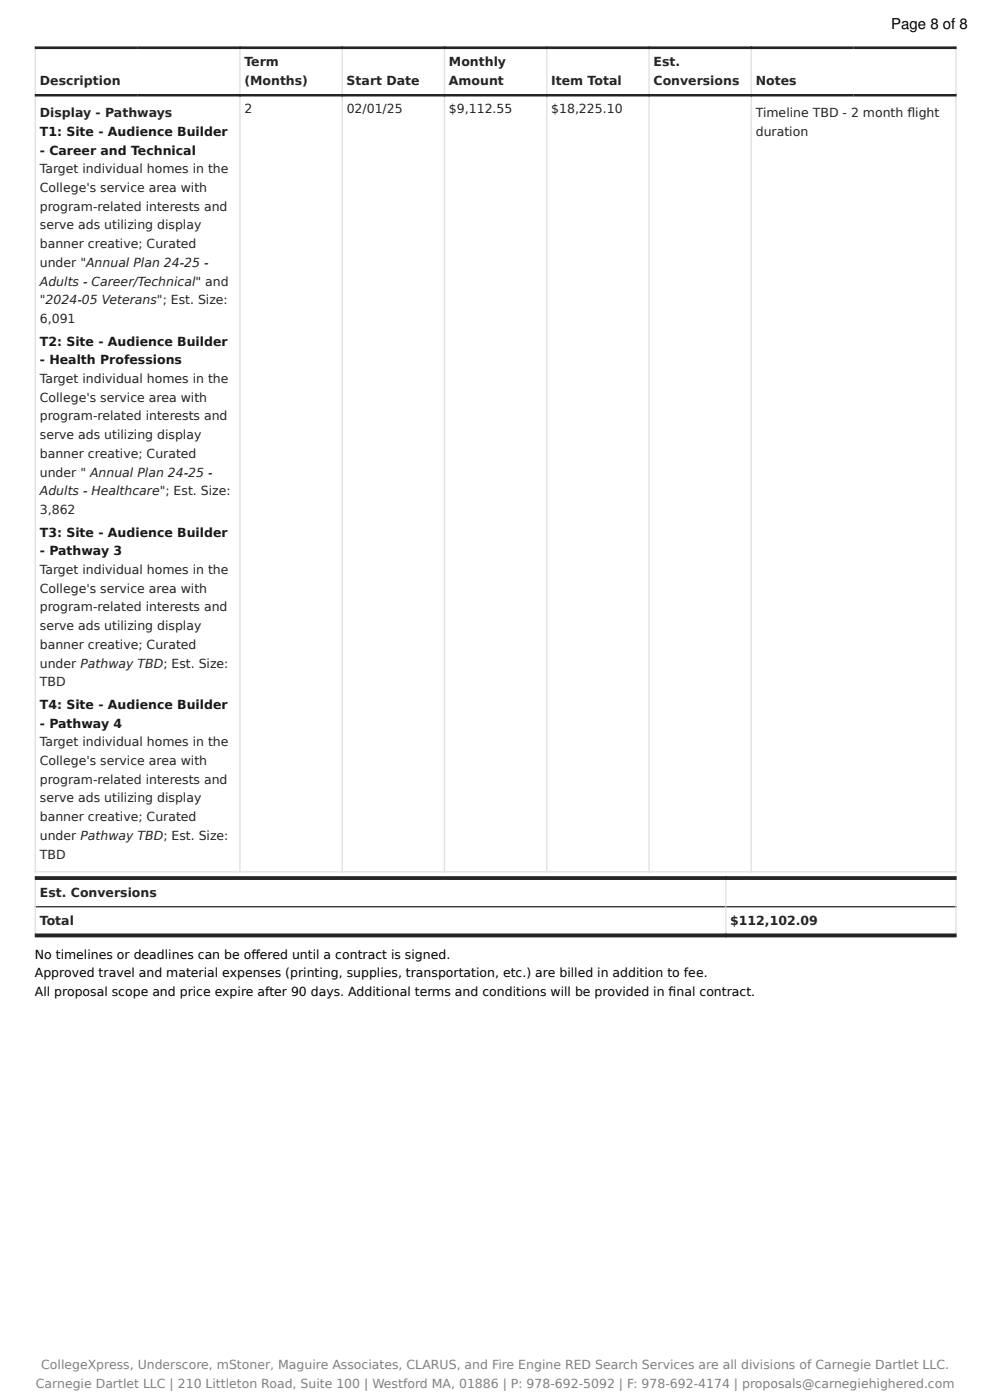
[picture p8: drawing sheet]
<svg xmlns="http://www.w3.org/2000/svg" width="210mm" height="297mm" viewBox="0 0 210 297" stroke-linecap="round" stroke-linejoin="round" font-family="sans-serif">
<defs><g id="words">
<text font-size="3.2" x="188.8" y="6.1">Page 8 of 8</text>
<g font-size="2.6" fill="#212529">
<text x="51.8" y="14.1">Term</text>
<text x="95.1" y="14.1">Monthly</text>
<text x="138.4" y="14.1">Est.</text>
<text x="8.4" y="18.1">Description</text>
<text x="51.8" y="18.1">(Months)</text>
<text x="73.4" y="18.1">Start Date</text>
<text x="95.1" y="18.1">Amount</text>
<text x="116.7" y="18.1">Item Total</text>
<text x="138.4" y="18.1">Conversions</text>
<text x="160.1" y="18.1">Notes</text>
<text x="8.4" y="24.8">Display - Pathways</text>
<text x="51.8" y="24">2</text>
<text x="73.4" y="24">02/01/25</text>
<text x="95.1" y="24">$9,112.55</text>
<text x="116.8" y="24">$18,225.10</text>
<text x="160.1" y="24.8">Timeline TBD - 2 month fl ight</text>
<text x="160.1" y="28.8">duration</text>
<text x="8.4" y="36.7">Target individual homes in the</text>
<text x="8.4" y="40.7">College's service area with</text>
<text x="8.4" y="44.6">program-related interests and</text>
<text x="8.4" y="48.6">serve ads utilizing display</text>
<text x="8.4" y="52.6">banner creative; Curated</text>
<text x="8.4" y="56.6">under &quot;Annual Plan 24-25 -</text>
<text x="8.4" y="60.5">Adults - Career/Technical&quot; and</text>
<text x="8.4" y="64.5">&quot;2024-05 Veterans&quot;; Est. Size:</text>
<text x="8.4" y="68.5">6,091</text>
<text x="8.4" y="81.2">Target individual homes in the</text>
<text x="8.4" y="85.1">College's service area with</text>
<text x="8.4" y="89.1">program-related interests and</text>
<text x="8.4" y="93.1">serve ads utilizing display</text>
<text x="8.4" y="97">banner creative; Curated</text>
<text x="8.4" y="101">under &quot; Annual Plan 24-25 -</text>
<text x="8.4" y="105">Adults - Healthcare&quot;; Est. Size:</text>
<text x="8.4" y="108.9">3,862</text>
<text x="8.4" y="121.6">Target individual homes in the</text>
<text x="8.4" y="125.6">College's service area with</text>
<text x="8.4" y="129.6">program-related interests and</text>
<text x="8.4" y="133.5">serve ads utilizing display</text>
<text x="8.4" y="137.5">banner creative; Curated</text>
<text x="8.4" y="141.5">under Pathway TBD; Est. Size:</text>
<text x="8.4" y="145.5">TBD</text>
<text x="8.4" y="158.2">Target individual homes in the</text>
<text x="8.4" y="162.1">College's service area with</text>
<text x="8.4" y="166.1">program-related interests and</text>
<text x="8.4" y="170.1">serve ads utilizing display</text>
<text x="8.4" y="174">banner creative; Curated</text>
<text x="8.4" y="178">under Pathway TBD; Est. Size:</text>
<text x="8.4" y="182">TBD</text>
<text x="8.4" y="190.2">Est. Conversions</text>
<text x="8.4" y="196">Total</text>
<text x="154.7" y="196">$112,102.09</text>
</g>
<g font-size="2.6" fill="#181818">
<text x="8.4" y="28.8">T1: Site - Audience Builder</text>
<text x="8.4" y="32.7">- Career and Technical</text>
<text x="8.4" y="73.2">T2: Site - Audience Builder</text>
<text x="8.4" y="77.2">- Health Professions</text>
<text x="8.4" y="113.7">T3: Site - Audience Builder</text>
<text x="8.4" y="117.7">- Pathway 3</text>
<text x="8.4" y="150.2">T4: Site - Audience Builder</text>
<text x="8.4" y="154.2">- Pathway 4</text>
</g>
<g font-size="2.6">
<text x="7.4" y="203.1">No timelines or deadlines can be off ered until a contract is signed.</text>
<text x="7.4" y="207.1">Approved travel and material expenses (printing, supplies, transportation, etc.) are billed in addition to fee.</text>
<text x="7.4" y="211.1">All proposal scope and price expire after 90 days. Additional terms and conditions will be provided in fi nal contract.</text>
</g>
<g font-size="2.6" fill="#808080">
<text x="8.7" y="290.1">CollegeXpress, Underscore, mStoner, Maguire Associates, CLARUS, and Fire Engine RED Search Services are all divisions of Carnegie Dartlet LLC.</text>
<text x="7.6" y="294.1">Carnegie Dartlet LLC | 210 Littleton Road, Suite 100 | Westford MA, 01886 | P: 978-692-5092 | F: 978-692-4174 | proposals@carnegiehighered.com</text>
</g>
</g></defs>
<g fill="#dee2e6">
<path d="M7.4 9.9v10.6zM7.4 9.9v10.6h.2v-10.6z" fill-rule="evenodd"/>
<path d="M50.7 9.9v10.6zM50.7 9.9v10.6h.3v-10.6z" fill-rule="evenodd"/>
<path d="M72.4 9.9v10.6zM72.4 9.9v10.6h.2v-10.6z" fill-rule="evenodd"/>
<path d="M94 9.9v10.6zM94 9.9v10.6h.3v-10.6z" fill-rule="evenodd"/>
<path d="M115.7 9.9v10.6zM115.7 9.9v10.6h.3v-10.6z" fill-rule="evenodd"/>
<path d="M137.4 9.9v10.6zM137.4 9.9v10.6h.2v-10.6z" fill-rule="evenodd"/>
<path d="M159 9.9v10.6zM159 9.9v10.6h.3v-10.6z" fill-rule="evenodd"/>
<path d="M202.4 9.9v10.6zM202.4 9.9v10.6h.2v-10.6z" fill-rule="evenodd"/>
<path d="M7.4 19.9v165zM7.4 19.9v165h.2v-165z" fill-rule="evenodd"/>
<path d="M7.4 184.6h21.8zM7.4 184.6v.3h21.8v-.3z" fill-rule="evenodd"/>
<path d="M50.7 19.9v165zM50.7 19.9v165h.3v-165z" fill-rule="evenodd"/>
<path d="M29.2 184.6h21.8zM29.2 184.6v.3h21.8v-.3z" fill-rule="evenodd"/>
<path d="M72.4 19.9v165zM72.4 19.9v165h.2v-165z" fill-rule="evenodd"/>
<path d="M50.7 184.6h21.9zM50.7 184.6v.3h21.9v-.3z" fill-rule="evenodd"/>
<path d="M94 19.9v165zM94 19.9v165h.3v-165z" fill-rule="evenodd"/>
<path d="M72.4 184.6h21.9zM72.4 184.6v.3h21.9v-.3z" fill-rule="evenodd"/>
<path d="M115.7 19.9v165zM115.7 19.9v165h.3v-165z" fill-rule="evenodd"/>
<path d="M94 184.6h22zM94 184.6v.3h22v-.3z" fill-rule="evenodd"/>
<path d="M137.4 19.9v165zM137.4 19.9v165h.2v-165z" fill-rule="evenodd"/>
<path d="M115.7 184.6h21.9zM115.7 184.6v.3h21.9v-.3z" fill-rule="evenodd"/>
<path d="M159 19.9v165zM159 19.9v165h.3v-165z" fill-rule="evenodd"/>
<path d="M137.4 184.6h21.9zM137.4 184.6v.3h21.9v-.3z" fill-rule="evenodd"/>
<path d="M159 184.6h21.8zM159 184.6v.3h21.8v-.3z" fill-rule="evenodd"/>
<path d="M202.4 19.9v165zM202.4 19.9v165h.2v-165z" fill-rule="evenodd"/>
<path d="M180.8 184.6h21.8zM180.8 184.6v.3h21.8v-.3z" fill-rule="evenodd"/>
</g>
<g fill="#212529">
<path d="M7.4 9.9h21.8zM7.4 9.9v.5h21.8v-.5z" fill-rule="evenodd"/>
<path d="M29.2 9.9h21.8zM29.2 9.9v.5h21.8v-.5z" fill-rule="evenodd"/>
<path d="M50.7 9.9h21.9zM50.7 9.9v.5h21.9v-.5z" fill-rule="evenodd"/>
<path d="M72.4 9.9h21.9zM72.4 9.9v.5h21.9v-.5z" fill-rule="evenodd"/>
<path d="M94 9.9h22zM94 9.9v.5h22v-.5z" fill-rule="evenodd"/>
<path d="M115.7 9.9h21.9zM115.7 9.9v.5h21.9v-.5z" fill-rule="evenodd"/>
<path d="M137.4 9.9h21.9zM137.4 9.9v.5h21.9v-.5z" fill-rule="evenodd"/>
<path d="M159 9.9h21.8zM159 9.9v.5h21.8v-.5z" fill-rule="evenodd"/>
<path d="M180.8 9.9h21.8zM180.8 9.9v.5h21.8v-.5z" fill-rule="evenodd"/>
<path d="M7.4 19.9h21.8zM7.4 19.9v.6h21.8v-.6z" fill-rule="evenodd"/>
<path d="M29.2 19.9h21.8zM29.2 19.9v.6h21.8v-.6z" fill-rule="evenodd"/>
<path d="M50.7 19.9h21.9zM50.7 19.9v.6h21.9v-.6z" fill-rule="evenodd"/>
<path d="M72.4 19.9h21.9zM72.4 19.9v.6h21.9v-.6z" fill-rule="evenodd"/>
<path d="M94 19.9h22zM94 19.9v.6h22v-.6z" fill-rule="evenodd"/>
<path d="M115.7 19.9h21.9zM115.7 19.9v.6h21.9v-.6z" fill-rule="evenodd"/>
<path d="M137.4 19.9h21.9zM137.4 19.9v.6h21.9v-.6z" fill-rule="evenodd"/>
<path d="M159 19.9h21.8zM159 19.9v.6h21.8v-.6z" fill-rule="evenodd"/>
<path d="M180.8 19.9h21.8zM180.8 19.9v.6h21.8v-.6z" fill-rule="evenodd"/>
</g>
<g fill="#dee2e6">
<path d="M7.4 185.7v6.6zM7.4 185.7v6.6h.2v-6.6z" fill-rule="evenodd"/>
<path d="M153.6 185.7v6.6zM153.6 185.7v6.6h.3v-6.6z" fill-rule="evenodd"/>
</g>
<path d="M7.4 192h146.5zM7.4 192v.3h146.5v-.3z" fill-rule="evenodd" fill="#212529"/>
<path d="M202.4 185.7v6.6zM202.4 185.7v6.6h.2v-6.6z" fill-rule="evenodd" fill="#dee2e6"/>
<path d="M153.6 192h49zM153.6 192v.3h49v-.3z" fill-rule="evenodd" fill="#212529"/>
<g fill="#dee2e6">
<path d="M7.4 192v6.6zM7.4 192v6.6h.2v-6.6z" fill-rule="evenodd"/>
<path d="M153.6 192v6.6zM153.6 192v6.6h.3v-6.6z" fill-rule="evenodd"/>
<path d="M202.4 192v6.6zM202.4 192v6.6h.2v-6.6z" fill-rule="evenodd"/>
</g>
<g fill="#212529">
<path d="M7.4 185.7h146.5zM7.4 185.7v.8h146.5v-.8z" fill-rule="evenodd"/>
<path d="M153.6 185.7h49zM153.6 185.7v.8h49v-.8z" fill-rule="evenodd"/>
<path d="M7.4 197.9h146.5zM7.4 197.9v.7h146.5v-.7z" fill-rule="evenodd"/>
<path d="M153.6 197.9h49zM153.6 197.9v.7h49v-.7z" fill-rule="evenodd"/>
</g>
<use href="#words"/>
</svg>
